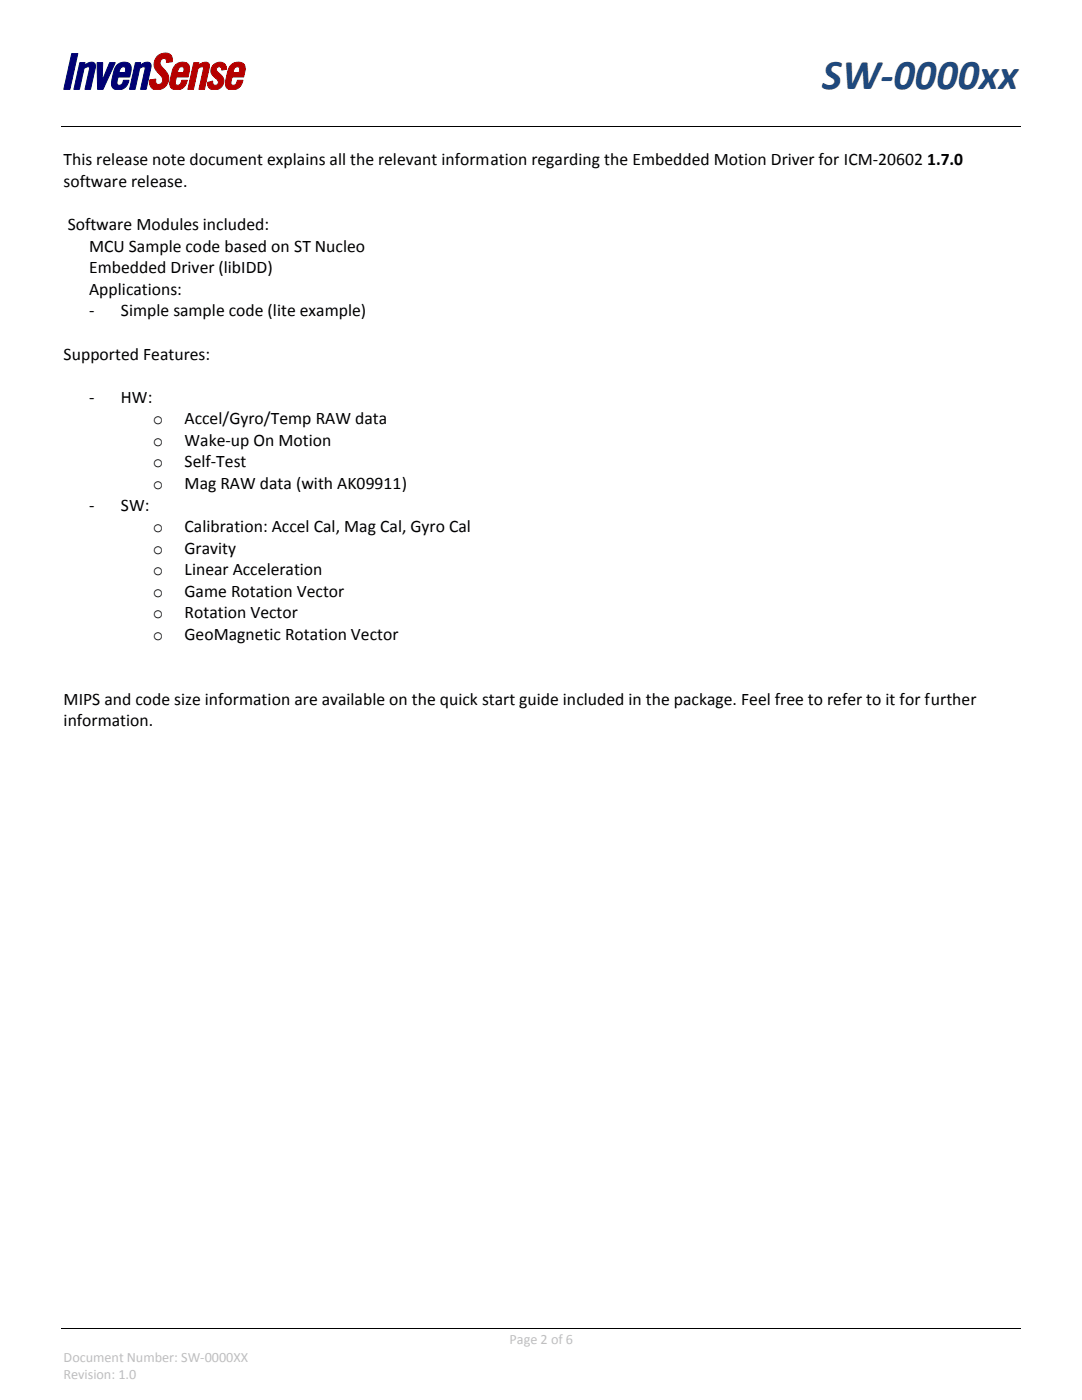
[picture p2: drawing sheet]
<svg xmlns="http://www.w3.org/2000/svg" width="216mm" height="279mm" viewBox="0 0 216 279" stroke-linecap="round" stroke-linejoin="round" font-family="sans-serif">
<defs><g id="words">
<text font-size="8.5" fill="#1f497d" x="164.1" y="17.8">SW-0000xx</text>
<g font-size="3.5">
<text x="12.7" y="33">This release note document explains all the relevant information regarding the Embedded Motion Driver for ICM-20602</text>
<text x="185" y="33">1.7.0</text>
<text x="12.7" y="37.3">software release.</text>
<text x="13.5" y="45.9">Software Modules included:</text>
<text x="17.8" y="50.2">MCU Sample code based on ST Nucleo</text>
<text x="17.8" y="54.5">Embedded Driver (libIDD)</text>
<text x="17.8" y="58.9">Applications:</text>
<text x="17.8" y="63.1">-</text>
<text x="24.1" y="63.1">Simple sample code (lite example)</text>
<text x="12.7" y="71.8">Supported Features:</text>
<text x="17.8" y="80.4">-</text>
<text x="24.1" y="80.4">HW:</text>
<text x="30.5" y="84.7">o</text>
<text x="30.5" y="89">o</text>
<text x="36.8" y="84.7">Accel/Gyro/Temp RAW data</text>
<text x="36.8" y="89">Wake-up On Motion</text>
<text x="30.5" y="93.3">o</text>
<text x="36.8" y="93.3">Self-Test</text>
<text x="17.8" y="101.9">-</text>
<text x="24.1" y="101.9">SW:</text>
<text x="30.5" y="97.6">o</text>
<text x="36.8" y="97.6">Mag RAW data (with AK09911)</text>
<text x="30.5" y="106.2">o</text>
<text x="36.8" y="106.2">Calibration: Accel Cal, Mag Cal, Gyro Cal</text>
<text x="30.5" y="110.5">o</text>
<text x="36.8" y="110.5">Gravity</text>
<text x="30.5" y="114.8">o</text>
<text x="30.5" y="119.1">o</text>
<text x="36.8" y="114.8">Linear Acceleration</text>
<text x="36.8" y="119.1">Game Rotation Vector</text>
<text x="30.5" y="123.4">o</text>
<text x="36.8" y="123.4">Rotation Vector</text>
<text x="30.5" y="127.7">o</text>
<text x="36.8" y="127.7">GeoMagnetic Rotation Vector</text>
<text x="12.7" y="140.6">MIPS and code size information are available on the quick start guide included in the package. Feel free to refer to it for further</text>
<text x="12.7" y="145">information.</text>
</g>
<g font-size="2.8" fill="#bfbfbf">
<text x="101.7" y="268.3">Page 2 of 6</text>
<text x="12.7" y="271.8">Document Number: SW-0000XX</text>
<text x="12.7" y="275.2">Revision: 1.0</text>
</g>
</g></defs>
<path d="M12.2 25.3h191.5M12.2 265.2h191.5" fill="none" stroke="#000" stroke-width=".2"/>
<g fill="#000073" stroke="#000073" stroke-width=".2">
<path d="M14.3 10.7h1.2l-1.6 7.1h-1.2z" fill-rule="evenodd"/>
<path d="M15.9 12.5h1.1l-.2 .5a1.57 1.57 0 0 1 2.1-.3l.1 .8-.9 4.3h-1.1l.9-4.1-.1-.2-.2-.2-.8 .4-1 4.1h-1.1z" fill-rule="evenodd"/>
<path d="M19.4 12.5h1.1l-.1 3.6 1.5-3.6h1.1l-2.4 5.3h-1.1z" fill-rule="evenodd"/>
<path d="M24.1 13.5l-.3 1h1.2v-.3a.57 .57 0 0 0-.1-.8 .57 .57 0 0 0-.8 .1zM23.4 13a1.73 1.73 0 0 1 2.7 .1l.1 1-.3 1.3h-2.4l-.1 .7a.61 .61 0 0 0 .4 1 .61 .61 0 0 0 .7-.7l.1-.4h1.1a1.99 1.99 0 0 1-1.2 1.8 1.99 1.99 0 0 1-2.1-.4l-.2-.6 .1-.9 .6-2.2z" fill-rule="evenodd"/>
<path d="M27 12.5h1.1l-.1 .5a1.56 1.56 0 0 1 2-.3l.2 .6-1 4.5h-1.1l.9-4.1v-.2l-.3-.2-.8 .4-.9 4.1h-1.2z" fill-rule="evenodd"/>
</g>
<g fill="#b50000" stroke="#b50000" stroke-width=".2">
<path d="M31.5 11.2a1.85 1.85 0 0 1 2.8 .1l.1 1-1.2 .2a.64 .64 0 0 0-.6-.9 .64 .64 0 0 0-.6 .8 2.73 2.73 0 0 0 1.1 1.9 2.18 2.18 0 0 1 0 2.9 2.18 2.18 0 0 1-2.9 .2l-.3-.6v-.9l1.2-.1a.74 .74 0 0 0 .5 1.1 .74 .74 0 0 0 .9-.9 5.9 5.9 0 0 0-1.5-2.2 2.2 2.2 0 0 1 .5-2.6z" fill-rule="evenodd"/>
<path d="M35.8 13.5l-.4 1h1.2l.1-.3a.57 .57 0 0 0-.1-.8 .57 .57 0 0 0-.8 .1zM35 13a1.73 1.73 0 0 1 2.8 .1v1l-.3 1.3h-2.3l-.2 .7a.61 .61 0 0 0 .4 1 .61 .61 0 0 0 .8-.7l.1-.4h1.1a1.99 1.99 0 0 1-1.3 1.8 1.99 1.99 0 0 1-2.1-.4l-.1-.6 .1-.9 .5-2.2z" fill-rule="evenodd"/>
<path d="M38.7 12.5h1l-.1 .5a1.57 1.57 0 0 1 2.1-.3l.1 .8-1 4.3h-1.1l.9-4.1v-.2l-.3-.2-.8 .4-.9 4.1h-1.1z" fill-rule="evenodd"/>
<path d="M42.5 13a1.47 1.47 0 0 1 1.5-.6 1.47 1.47 0 0 1 1.2 1.2v.2l-1 .2a.57 .57 0 0 0-.4-.7 .57 .57 0 0 0-.7 .5 .57 .57 0 0 0 .4 .6l.1 .2a1.78 1.78 0 0 1 .7 2.6 1.78 1.78 0 0 1-2.7 .2l-.2-1 1-.2a.62 .62 0 0 0 .4 .8 .62 .62 0 0 0 .8-.4 .62 .62 0 0 0-.3-.8l-.3-.3a1.58 1.58 0 0 1-.5-2.5z" fill-rule="evenodd"/>
<path d="M46.9 13.5l-.4 1h1.2l.1-.3a.57 .57 0 0 0-.1-.8 .57 .57 0 0 0-.8 .1zM46.1 13a1.72 1.72 0 0 1 2.7 .1l.1 .7-.3 1.6h-2.3l-.2 .7a.61 .61 0 0 0 .4 1 .61 .61 0 0 0 .8-.7l.1-.4h1.1a1.99 1.99 0 0 1-1.3 1.8 1.99 1.99 0 0 1-2.1-.4l-.1-.9 .4-2.1 .4-1z" fill-rule="evenodd"/>
</g>
<use href="#words"/>
</svg>
